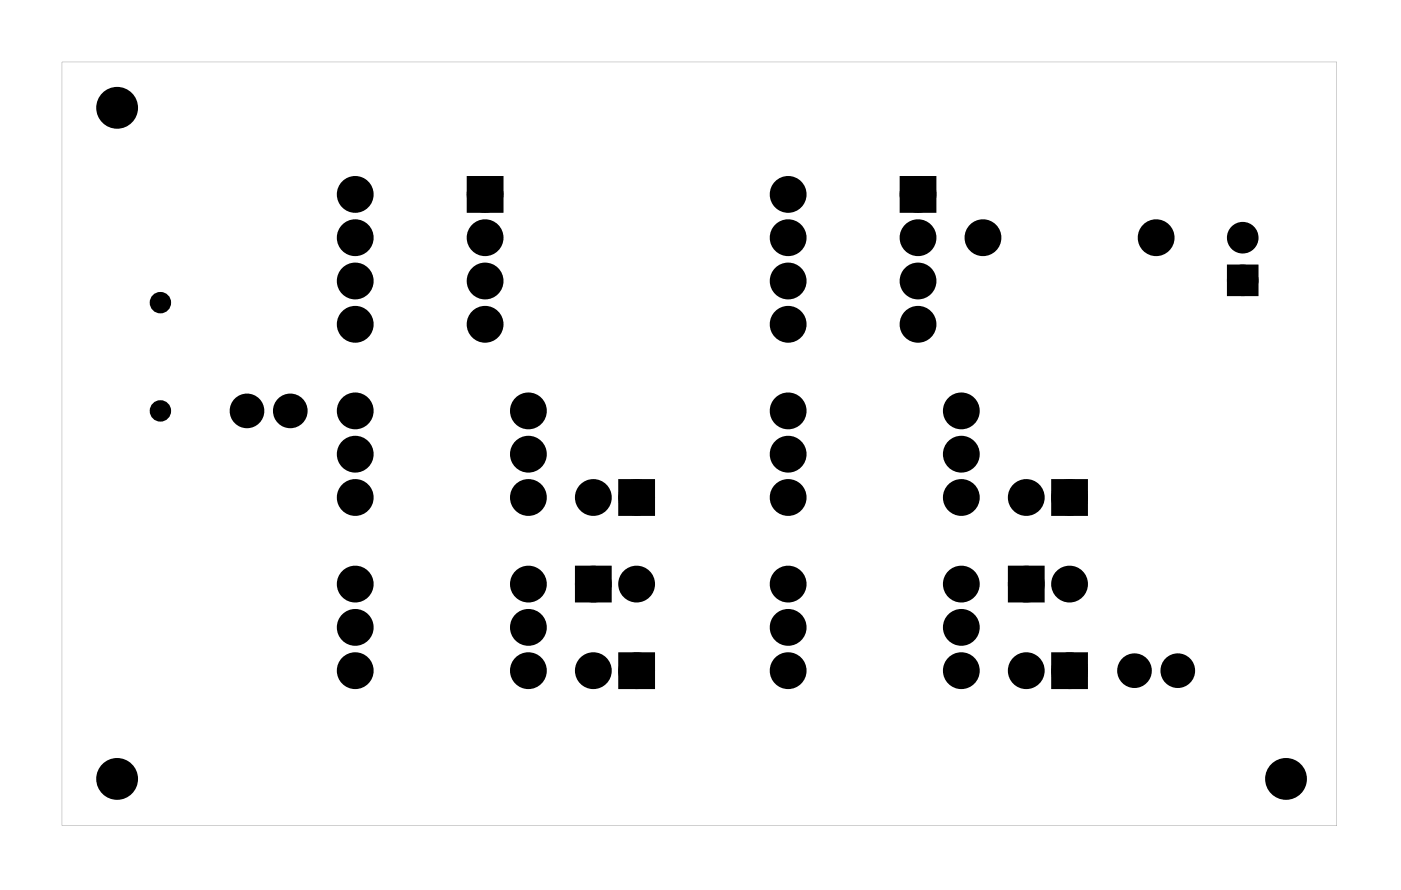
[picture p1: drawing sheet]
<svg xmlns="http://www.w3.org/2000/svg" width="82mm" height="52mm" viewBox="0 0 82 52" stroke-linecap="round" stroke-linejoin="round" font-family="sans-serif">
<g fill="#000">
<path d="M27.8 10.7h1.4v1.4h-1.4zM53.2 10.7h1.4v1.4h-1.4zM72.3 15.8h1.2v1.2h-1.2zM34.1 33.6h1.4v1.4h-1.4zM36.7 28.5h1.4v1.4h-1.4zM36.7 38.6h1.4v1.4h-1.4zM59.5 33.6h1.4v1.4h-1.4zM62.1 28.5h1.4v1.4h-1.4zM62.1 38.6h1.4v1.4h-1.4z"/>
<path d="M3.6 3.6v44.8h74.8v-44.8zM3.6 3.6h74.8v44.8h-74.8z"/>
</g>
<g fill="#000">
<circle cx="6.9" cy="6.3" r="1.1"/>
<circle cx="9.4" cy="17.8" r=".35"/>
<circle cx="20.8" cy="19" r=".7"/>
<circle cx="20.8" cy="11.4" r=".7"/>
<circle cx="20.8" cy="13.9" r=".7"/>
<circle cx="20.8" cy="16.5" r=".7"/>
<circle cx="28.5" cy="19" r=".7"/>
<circle cx="28.5" cy="11.4" r=".7"/>
<circle cx="28.5" cy="13.9" r=".7"/>
<circle cx="28.5" cy="16.5" r=".7"/>
<circle cx="46.2" cy="19" r=".7"/>
<circle cx="46.2" cy="11.4" r=".7"/>
<circle cx="46.2" cy="13.9" r=".7"/>
<circle cx="46.2" cy="16.5" r=".7"/>
<circle cx="53.9" cy="19" r=".7"/>
<circle cx="53.9" cy="11.4" r=".7"/>
<circle cx="53.9" cy="13.9" r=".7"/>
<circle cx="53.9" cy="16.5" r=".7"/>
<circle cx="57.7" cy="13.9" r=".7"/>
<circle cx="67.8" cy="13.9" r=".7"/>
<circle cx="72.9" cy="13.9" r=".6"/>
<circle cx="72.9" cy="16.4" r=".6"/>
<circle cx="9.4" cy="24.1" r=".35"/>
<circle cx="14.5" cy="24.1" r=".64"/>
<circle cx="17" cy="24.1" r=".64"/>
<circle cx="20.8" cy="29.2" r=".7"/>
<circle cx="20.8" cy="26.6" r=".7"/>
<circle cx="20.8" cy="24.1" r=".7"/>
<circle cx="20.8" cy="34.3" r=".7"/>
<circle cx="20.8" cy="39.3" r=".7"/>
<circle cx="20.8" cy="36.8" r=".7"/>
<circle cx="31" cy="26.6" r=".7"/>
<circle cx="31" cy="29.2" r=".7"/>
<circle cx="31" cy="24.1" r=".7"/>
<circle cx="31" cy="39.3" r=".7"/>
<circle cx="31" cy="34.3" r=".7"/>
<circle cx="31" cy="36.8" r=".7"/>
<circle cx="34.8" cy="34.3" r=".7"/>
<circle cx="34.8" cy="29.2" r=".7"/>
<circle cx="34.8" cy="39.3" r=".7"/>
<circle cx="37.4" cy="34.3" r=".7"/>
<circle cx="37.4" cy="29.2" r=".7"/>
<circle cx="37.4" cy="39.3" r=".7"/>
<circle cx="46.2" cy="29.2" r=".7"/>
<circle cx="46.2" cy="26.6" r=".7"/>
<circle cx="46.2" cy="24.1" r=".7"/>
<circle cx="46.2" cy="34.3" r=".7"/>
<circle cx="46.2" cy="36.8" r=".7"/>
<circle cx="46.2" cy="39.3" r=".7"/>
<circle cx="56.4" cy="29.2" r=".7"/>
<circle cx="56.4" cy="26.6" r=".7"/>
<circle cx="56.4" cy="24.1" r=".7"/>
<circle cx="56.4" cy="36.8" r=".7"/>
<circle cx="56.4" cy="34.3" r=".7"/>
<circle cx="56.4" cy="39.3" r=".7"/>
<circle cx="60.2" cy="34.3" r=".7"/>
<circle cx="60.2" cy="29.2" r=".7"/>
<circle cx="60.2" cy="39.3" r=".7"/>
<circle cx="62.8" cy="34.3" r=".7"/>
<circle cx="62.8" cy="29.2" r=".7"/>
<circle cx="62.8" cy="39.3" r=".7"/>
<circle cx="66.6" cy="39.3" r=".64"/>
<circle cx="69.1" cy="39.3" r=".64"/>
<circle cx="6.9" cy="45.7" r="1.1"/>
<circle cx="75.5" cy="45.7" r="1.1"/>
</g>
<g fill="none" stroke="#000" stroke-width=".25">
<circle cx="6.9" cy="6.3" r="1.1"/>
<circle cx="6.9" cy="45.7" r="1.1"/>
<circle cx="75.5" cy="45.7" r="1.1"/>
</g>
<g fill="none" stroke="#000" stroke-width=".55">
<circle cx="9.4" cy="17.8" r=".35"/>
<circle cx="9.4" cy="24.1" r=".35"/>
</g>
<g fill="none" stroke="#000" stroke-width=".76" stroke-linecap="butt">
<path d="M27.8 10.7h1.4v1.4h-1.4zM53.2 10.7h1.4v1.4h-1.4zM34.1 33.6h1.4v1.4h-1.4zM36.7 28.5h1.4v1.4h-1.4zM36.7 38.6h1.4v1.4h-1.4zM59.5 33.6h1.4v1.4h-1.4zM62.1 28.5h1.4v1.4h-1.4zM62.1 38.6h1.4v1.4h-1.4z"/>
<circle cx="20.8" cy="11.4" r=".7"/>
<circle cx="20.8" cy="19" r=".7"/>
<circle cx="20.8" cy="16.5" r=".7"/>
<circle cx="20.8" cy="13.9" r=".7"/>
<circle cx="28.5" cy="11.4" r=".7"/>
<circle cx="28.5" cy="19" r=".7"/>
<circle cx="28.5" cy="13.9" r=".7"/>
<circle cx="28.5" cy="16.5" r=".7"/>
<circle cx="46.2" cy="11.4" r=".7"/>
<circle cx="46.2" cy="13.9" r=".7"/>
<circle cx="46.2" cy="16.5" r=".7"/>
<circle cx="46.2" cy="19" r=".7"/>
<circle cx="53.9" cy="11.4" r=".7"/>
<circle cx="53.9" cy="19" r=".7"/>
<circle cx="53.9" cy="16.5" r=".7"/>
<circle cx="53.9" cy="13.9" r=".7"/>
<circle cx="57.7" cy="13.9" r=".7"/>
<circle cx="67.8" cy="13.9" r=".7"/>
<circle cx="14.5" cy="24.1" r=".64"/>
<circle cx="17" cy="24.1" r=".64"/>
<circle cx="20.8" cy="39.3" r=".7"/>
<circle cx="20.8" cy="29.2" r=".7"/>
<circle cx="20.8" cy="34.3" r=".7"/>
<circle cx="20.8" cy="24.1" r=".7"/>
<circle cx="20.8" cy="26.6" r=".7"/>
<circle cx="20.8" cy="36.8" r=".7"/>
<circle cx="31" cy="39.3" r=".7"/>
<circle cx="31" cy="26.6" r=".7"/>
<circle cx="31" cy="36.8" r=".7"/>
<circle cx="31" cy="29.2" r=".7"/>
<circle cx="31" cy="34.3" r=".7"/>
<circle cx="31" cy="24.1" r=".7"/>
<circle cx="34.8" cy="34.3" r=".7"/>
<circle cx="34.8" cy="39.3" r=".7"/>
<circle cx="34.8" cy="29.2" r=".7"/>
<circle cx="37.4" cy="34.3" r=".7"/>
<circle cx="37.4" cy="29.2" r=".7"/>
<circle cx="37.4" cy="39.3" r=".7"/>
<circle cx="46.2" cy="24.1" r=".7"/>
<circle cx="46.2" cy="29.2" r=".7"/>
<circle cx="46.2" cy="39.3" r=".7"/>
<circle cx="46.2" cy="26.6" r=".7"/>
<circle cx="46.2" cy="34.3" r=".7"/>
<circle cx="46.2" cy="36.8" r=".7"/>
<circle cx="56.4" cy="39.3" r=".7"/>
<circle cx="56.4" cy="26.6" r=".7"/>
<circle cx="56.4" cy="29.2" r=".7"/>
<circle cx="56.4" cy="36.8" r=".7"/>
<circle cx="56.4" cy="24.1" r=".7"/>
<circle cx="56.4" cy="34.3" r=".7"/>
<circle cx="60.2" cy="34.3" r=".7"/>
<circle cx="60.2" cy="29.2" r=".7"/>
<circle cx="60.2" cy="39.3" r=".7"/>
<circle cx="62.8" cy="34.3" r=".7"/>
<circle cx="62.8" cy="29.2" r=".7"/>
<circle cx="62.8" cy="39.3" r=".7"/>
<circle cx="66.6" cy="39.3" r=".64"/>
<circle cx="69.1" cy="39.3" r=".64"/>
</g>
<g fill="none" stroke="#000" stroke-width=".65" stroke-linecap="butt">
<path d="M72.3 15.8h1.2v1.2h-1.2z"/>
<circle cx="72.9" cy="13.9" r=".6"/>
<circle cx="72.9" cy="16.4" r=".6"/>
</g>
</svg>
